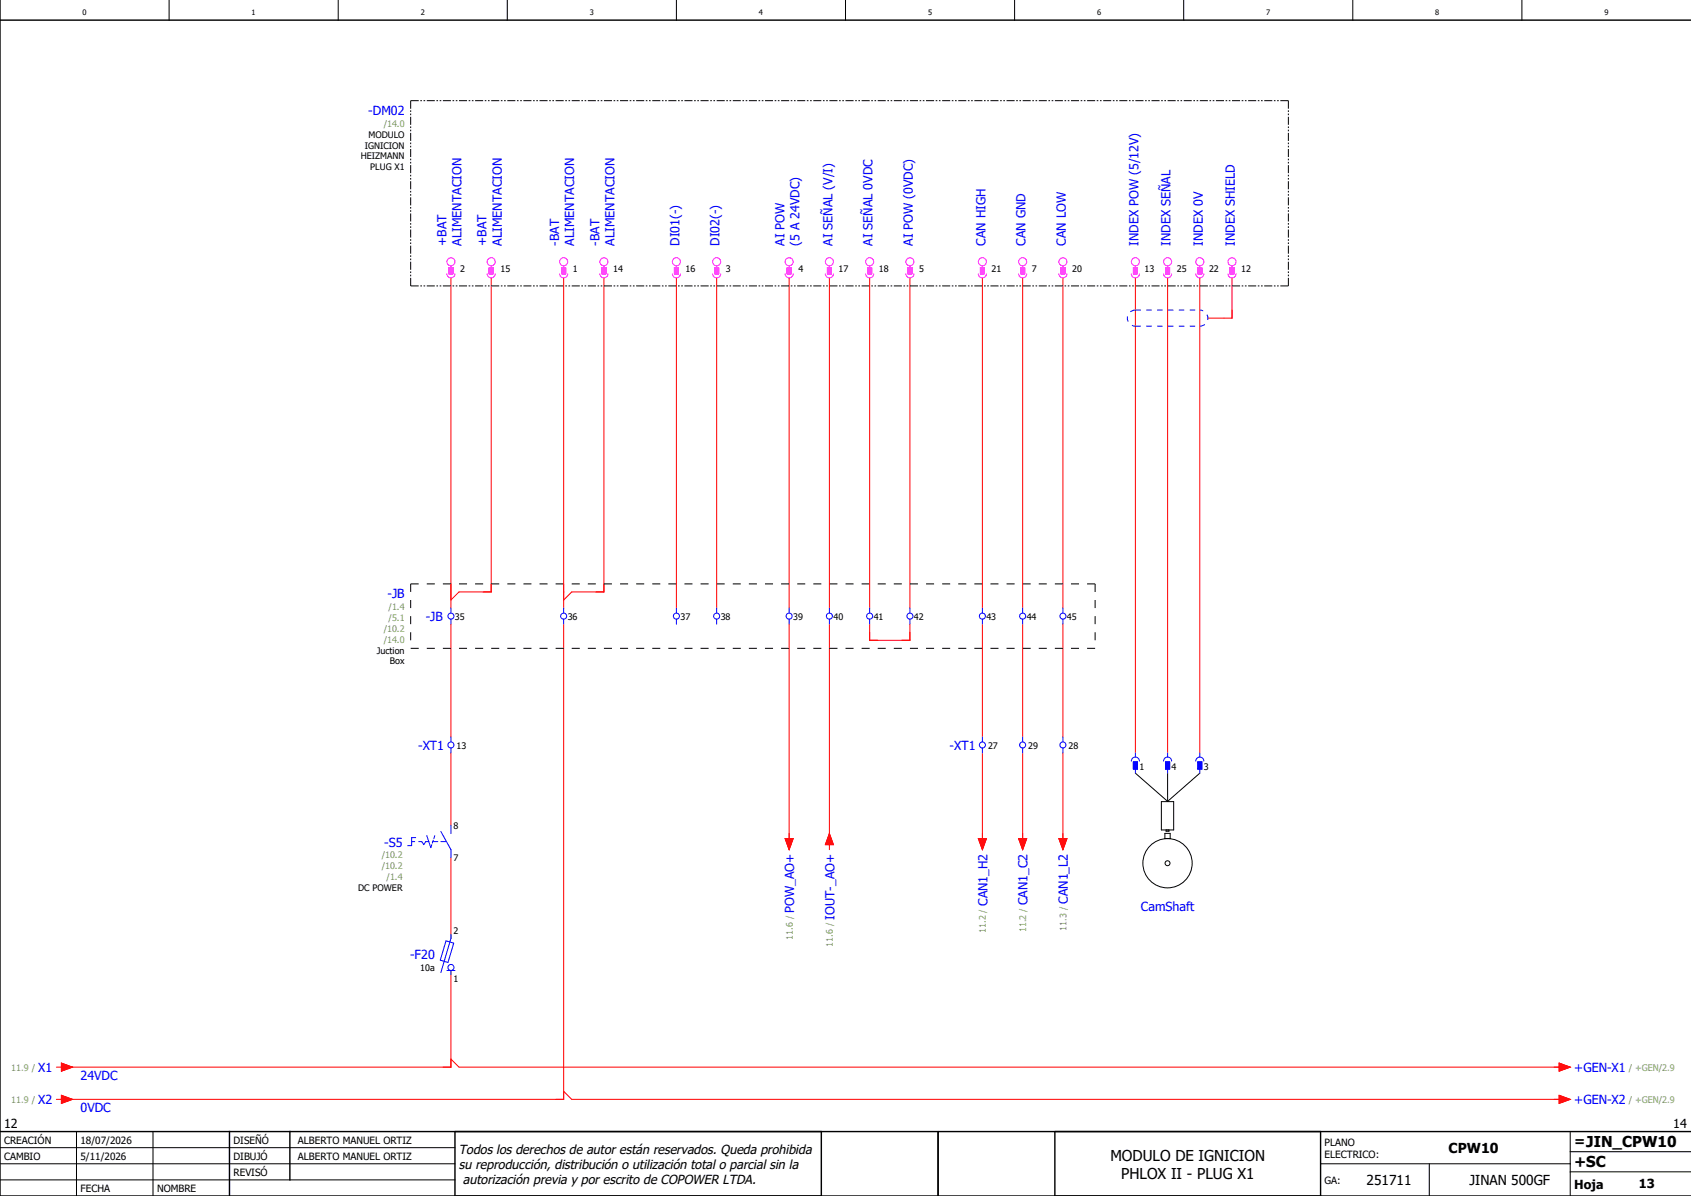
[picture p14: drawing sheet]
<svg xmlns="http://www.w3.org/2000/svg" width="420mm" height="297mm" viewBox="0 0 420 297" stroke-linecap="round" stroke-linejoin="round" font-family="sans-serif">
<defs><g id="words">
<g font-size="3.7">
<text x="275.8" y="288.2">MODULO DE IGNICION</text>
<text x="278.5" y="292.7">PHLOX II - PLUG X1</text>
<text x="391" y="289.8">+SC</text>
</g>
<g font-size="3.4">
<text x="359.8" y="286.4">CPW10</text>
<text x="391" y="284.6">=JIN_CPW10</text>
<text x="339.4" y="294.4">251711</text>
<text x="365" y="294.4">JINAN 500GF</text>
</g>
<g font-size="3.2">
<text x="114" y="286.5">Todos los derechos de autor están reservados. Queda prohibida</text>
<text x="114" y="290.2">su reproducción, distribución o utilización total o parcial sin la</text>
<text x="115" y="294">autorización previa y por escrito de COPOWER LTDA.</text>
</g>
<g font-size="3.1" fill="#00f">
<text x="91.5" y="28.6">-DM02</text>
<text x="110.9" y="61" transform="rotate(-90 110.9 61)">+BAT</text>
<text x="114.6" y="61" transform="rotate(-90 114.6 61)">ALIMENTACION</text>
<text x="120.9" y="61" transform="rotate(-90 120.9 61)">+BAT</text>
<text x="124.6" y="61" transform="rotate(-90 124.6 61)">ALIMENTACION</text>
<text x="138.9" y="61" transform="rotate(-90 138.9 61)">-BAT</text>
<text x="142.6" y="61" transform="rotate(-90 142.6 61)">ALIMENTACION</text>
<text x="148.9" y="61" transform="rotate(-90 148.9 61)">-BAT</text>
<text x="152.6" y="61" transform="rotate(-90 152.6 61)">ALIMENTACION</text>
<text x="168.7" y="61" transform="rotate(-90 168.7 61)">DI01(-)</text>
<text x="178.7" y="61" transform="rotate(-90 178.7 61)">DI02(-)</text>
<text x="194.9" y="61" transform="rotate(-90 194.9 61)">AI POW</text>
<text x="198.6" y="61" transform="rotate(-90 198.6 61)">(5 A 24VDC)</text>
<text x="206.7" y="61" transform="rotate(-90 206.7 61)">AI SEÑAL (V/I)</text>
<text x="216.7" y="61" transform="rotate(-90 216.7 61)">AI SEÑAL 0VDC</text>
<text x="226.7" y="61" transform="rotate(-90 226.7 61)">AI POW (0VDC)</text>
<text x="244.7" y="61" transform="rotate(-90 244.7 61)">CAN HIGH</text>
<text x="254.7" y="61" transform="rotate(-90 254.7 61)">CAN GND</text>
<text x="264.7" y="61" transform="rotate(-90 264.7 61)">CAN LOW</text>
<text x="282.7" y="61" transform="rotate(-90 282.7 61)">INDEX POW (5/12V)</text>
<text x="290.7" y="61" transform="rotate(-90 290.7 61)">INDEX SEÑAL</text>
<text x="298.7" y="61" transform="rotate(-90 298.7 61)">INDEX 0V</text>
<text x="306.7" y="61" transform="rotate(-90 306.7 61)">INDEX SHIELD</text>
<text x="96.2" y="148.6">-JB</text>
<text x="105.7" y="154.2">-JB</text>
<text x="103.9" y="186.2">-XT1</text>
<text x="235.9" y="186.2">-XT1</text>
<text x="95.4" y="210.2">-S5</text>
<text x="197.2" y="226.7" transform="rotate(-90 197.2 226.7)">POW_AO+</text>
<text x="245.2" y="225" transform="rotate(-90 245.2 225)">CAN1_H2</text>
<text x="255.2" y="224.8" transform="rotate(-90 255.2 224.8)">CAN1_C2</text>
<text x="265.2" y="224.4" transform="rotate(-90 265.2 224.4)">CAN1_L2</text>
<text x="283.4" y="226.1">CamShaft</text>
<text x="207.2" y="228.4" transform="rotate(-90 207.2 228.4)">IOUT-_AO+</text>
<text x="101.9" y="238.2">-F20</text>
<text x="9.5" y="266.2">X1</text>
<text x="20" y="268.1">24VDC</text>
<text x="391" y="266.2">+GEN-X1</text>
<text x="9.5" y="274.2">X2</text>
<text x="391" y="274.2">+GEN-X2</text>
<text x="20" y="276.1">0VDC</text>
</g>
<g font-size="3.1">
<text x="1" y="280">12</text>
<text x="415.6" y="280">14</text>
<text x="391" y="295.2">Hoja</text>
<text x="407" y="295">13</text>
</g>
<g font-size="2.5">
<text x="1" y="284">CREACIÓN</text>
<text x="20" y="284">18/07/2026</text>
<text x="58" y="284">DISEÑÓ</text>
<text x="74" y="284">ALBERTO MANUEL ORTIZ</text>
<text x="329" y="284.5">PLANO</text>
<text x="329" y="287.5">ELECTRICO:</text>
<text x="1" y="288">CAMBIO</text>
<text x="20" y="288">5/11/2026</text>
<text x="58" y="292">REVISÓ</text>
<text x="58" y="288">DIBUJÓ</text>
<text x="74" y="288">ALBERTO MANUEL ORTIZ</text>
<text x="329" y="294">GA:</text>
<text x="20" y="296">FECHA</text>
<text x="39" y="296">NOMBRE</text>
</g>
<g font-size="2.2">
<text x="91.5" y="34.2">MODULO</text>
<text x="89.6" y="39.6">HEIZMANN</text>
<text x="90.6" y="36.9">IGNICION</text>
<text x="92" y="42.3">PLUG X1</text>
<text x="114.3" y="67.5">2</text>
<text x="124.3" y="67.5">15</text>
<text x="142.3" y="67.5">1</text>
<text x="152.3" y="67.5">14</text>
<text x="170.3" y="67.5">16</text>
<text x="180.3" y="67.5">3</text>
<text x="198.3" y="67.5">4</text>
<text x="208.3" y="67.5">17</text>
<text x="218.3" y="67.5">18</text>
<text x="228.3" y="67.5">5</text>
<text x="246.3" y="67.5">21</text>
<text x="256.3" y="67.5">7</text>
<text x="266.3" y="67.5">20</text>
<text x="284.3" y="67.5">13</text>
<text x="292.3" y="67.5">25</text>
<text x="300.3" y="67.5">22</text>
<text x="308.3" y="67.5">12</text>
<text x="113" y="153.9">35</text>
<text x="141" y="153.9">36</text>
<text x="169" y="153.9">37</text>
<text x="179" y="153.9">38</text>
<text x="197" y="153.9">39</text>
<text x="207" y="153.9">40</text>
<text x="217" y="153.9">41</text>
<text x="227" y="153.9">42</text>
<text x="245" y="153.9">43</text>
<text x="255" y="153.9">44</text>
<text x="265" y="153.9">45</text>
<text x="93.6" y="162.3">Juction</text>
<text x="96.9" y="165">Box</text>
<text x="113.4" y="185.9">13</text>
<text x="245.4" y="185.9">27</text>
<text x="255.4" y="185.9">29</text>
<text x="265.4" y="185.9">28</text>
<text x="283" y="191.1">1</text>
<text x="291" y="191.1">4</text>
<text x="299" y="191.1">3</text>
<text x="112.6" y="205.9">8</text>
<text x="112.6" y="213.8">7</text>
<text x="89" y="221.2">DC POWER</text>
<text x="112.6" y="231.9">2</text>
<text x="104.4" y="241.1">10a</text>
<text x="112.6" y="243.8">1</text>
</g>
<g font-size="2.2" fill="#7ca552">
<text x="95.3" y="31.5">/14.0</text>
<text x="96.5" y="151.5">/1.4</text>
<text x="96.5" y="154.2">/5.1</text>
<text x="95.3" y="156.9">/10.2</text>
<text x="95.3" y="159.6">/14.0</text>
<text x="94.8" y="213.1">/10.2</text>
<text x="94.8" y="215.8">/10.2</text>
<text x="96" y="218.5">/1.4</text>
<text x="196.9" y="233.4" transform="rotate(-90 196.9 233.4)">11.6 /</text>
<text x="244.9" y="231.7" transform="rotate(-90 244.9 231.7)">11.2 /</text>
<text x="254.9" y="231.5" transform="rotate(-90 254.9 231.5)">11.2 /</text>
<text x="264.9" y="231.1" transform="rotate(-90 264.9 231.1)">11.3 /</text>
<text x="206.9" y="235.1" transform="rotate(-90 206.9 235.1)">11.6 /</text>
<text x="2.8" y="265.9">11.9 /</text>
<text x="404.6" y="265.9">/ +GEN/2.9</text>
<text x="2.8" y="273.9">11.9 /</text>
<text x="404.6" y="273.9">/ +GEN/2.9</text>
</g>
<g font-size="1.9">
<text x="20.5" y="3.6">0</text>
<text x="62.5" y="3.6">1</text>
<text x="104.5" y="3.6">2</text>
<text x="146.5" y="3.6">3</text>
<text x="188.5" y="3.6">4</text>
<text x="230.5" y="3.6">5</text>
<text x="272.5" y="3.6">6</text>
<text x="314.5" y="3.6">7</text>
<text x="356.5" y="3.6">8</text>
<text x="398.5" y="3.6">9</text>
</g>
</g></defs>
<g fill="none" stroke="#000" stroke-width=".25">
<path d="M42 0v5M84 0v5M126 0v5M168 0v5M210 0v5M252 0v5M294 0v5M336 0v5M378 0v5M282 192l8 7M288.5 199.1h3v7h-3zM290 192v7"/>
<path d="M298 192l-8 7M289.3 207h1.3v1.3l-1.3-.1zM289.6 206.1v.3h.7v-.3M0 285h113M0 293h113M0 289h113M19 281v16M38 281v16M328 289h62M355 289v8M390 291h30M390 281v16"/>
<path d="M390 286h30"/>
<circle cx="290" cy="214.4" r="6.1"/>
<circle cx="290" cy="214.4" r=".61"/>
</g>
<path d="M0 5h420M0 0v297h420M0 281h420M57 281v16M72 281v12M113 281v16M204 281v16M233 281v16M262 281v16M328 281v16" fill="none" stroke="#000" stroke-width=".35"/>
<g fill="none" stroke="#f00" stroke-width=".25">
<path d="M112 69v82M122 69v78h-8l-2 2M140 69v82M150 69v78h-8l-2 2M168 69v82M178 69v82M196 69v82M206 69v82M216 69v82M226 69v82M244 69v82M254 69v82"/>
<path d="M264 69v82M282 69v118M290 69v118M298 69v118M306 69v10h-6M112 155v28M140 155v118h-124M196 155v54M206 155v56M216 155v4h10v-4M244 155v28M254 155v28"/>
<path d="M264 155v28M112 187v18M244 187v22M254 187v22M264 187v22M112 213v20M195 208.3h2l-1 2.7zM206 207l1 2.8h-2zM243 208.3h2l-1 2.7zM253 208.3h2l-1 2.7zM263 208.3h2l-1 2.7zM112 241v24h-96"/>
<path d="M14 265h1.2M14 273h1.2M15.2 272l2.8 1-2.8 1zM15.2 264l2.8 1-2.8 1zM112 263l2 2h274M140 271l2 2h246M387.3 264l2.7 1-2.7 1zM387.3 272l2.7 1-2.7 1z"/>
</g>
<g fill="none" stroke="#f0f" stroke-width=".25">
<path d="M111 68a1 1 0 0 0 1 1 1 1 0 0 0 1-1M111.5 66.5h1v1.5h-1zM112 66v.5M121 68a1 1 0 0 0 1 1 1 1 0 0 0 1-1M121.5 66.5h1v1.5h-1zM122 66v.5M139 68a1 1 0 0 0 1 1 1 1 0 0 0 1-1M139.5 66.5h1v1.5h-1zM140 66v.5M149 68a1 1 0 0 0 1 1 1 1 0 0 0 1-1M149.5 66.5h1v1.5h-1zM150 66v.5"/>
<path d="M167 68a1 1 0 0 0 1 1 1 1 0 0 0 1-1M167.5 66.5h1v1.5h-1zM168 66v.5M177 68a1 1 0 0 0 1 1 1 1 0 0 0 1-1M177.5 66.5h1v1.5h-1zM178 66v.5M195 68a1 1 0 0 0 1 1 1 1 0 0 0 1-1M195.5 66.5h1v1.5h-1zM196 66v.5M205 68a1 1 0 0 0 1 1 1 1 0 0 0 1-1M205.5 66.5h1v1.5h-1zM206 66v.5"/>
<path d="M215 68a1 1 0 0 0 1 1 1 1 0 0 0 1-1M215.5 66.5h1v1.5h-1zM216 66v.5M225 68a1 1 0 0 0 1 1 1 1 0 0 0 1-1M225.5 66.5h1v1.5h-1zM226 66v.5M243 68a1 1 0 0 0 1 1 1 1 0 0 0 1-1M243.5 66.5h1v1.5h-1zM244 66v.5M253 68a1 1 0 0 0 1 1 1 1 0 0 0 1-1M253.5 66.5h1v1.5h-1zM254 66v.5"/>
<path d="M263 68a1 1 0 0 0 1 1 1 1 0 0 0 1-1M263.5 66.5h1v1.5h-1zM264 66v.5M281 68a1 1 0 0 0 1 1 1 1 0 0 0 1-1M281.5 66.5h1v1.5h-1zM282 66v.5M289 68a1 1 0 0 0 1 1 1 1 0 0 0 1-1M289.5 66.5h1v1.5h-1zM290 66v.5M297 68a1 1 0 0 0 1 1 1 1 0 0 0 1-1M297.5 66.5h1v1.5h-1zM298 66v.5"/>
<path d="M305 68a1 1 0 0 0 1 1 1 1 0 0 0 1-1M305.5 66.5h1v1.5h-1zM306 66v.5"/>
<circle cx="112" cy="65" r="1"/>
<circle cx="122" cy="65" r="1"/>
<circle cx="140" cy="65" r="1"/>
<circle cx="150" cy="65" r="1"/>
<circle cx="168" cy="65" r="1"/>
<circle cx="178" cy="65" r="1"/>
<circle cx="196" cy="65" r="1"/>
<circle cx="206" cy="65" r="1"/>
<circle cx="216" cy="65" r="1"/>
<circle cx="226" cy="65" r="1"/>
<circle cx="244" cy="65" r="1"/>
<circle cx="254" cy="65" r="1"/>
<circle cx="264" cy="65" r="1"/>
<circle cx="282" cy="65" r="1"/>
<circle cx="290" cy="65" r="1"/>
<circle cx="298" cy="65" r="1"/>
<circle cx="306" cy="65" r="1"/>
</g>
<g fill="#f0f" stroke="#f0f" stroke-width=".25">
<path d="M263.5 66.5h1v1.5h-1z"/>
<path d="M253.5 66.5h1v1.5h-1z"/>
<path d="M243.5 66.5h1v1.5h-1z"/>
<path d="M111.5 66.5h1v1.5h-1z"/>
<path d="M121.5 66.5h1v1.5h-1z"/>
<path d="M281.5 66.5h1v1.5h-1z"/>
<path d="M289.5 66.5h1v1.5h-1z"/>
<path d="M297.5 66.5h1v1.5h-1z"/>
<path d="M305.5 66.5h1v1.5h-1z"/>
<path d="M139.5 66.5h1v1.5h-1z"/>
<path d="M149.5 66.5h1v1.5h-1z"/>
<path d="M167.5 66.5h1v1.5h-1z"/>
<path d="M177.5 66.5h1v1.5h-1z"/>
<path d="M195.5 66.5h1v1.5h-1z"/>
<path d="M205.5 66.5h1v1.5h-1z"/>
<path d="M215.5 66.5h1v1.5h-1z"/>
<path d="M225.5 66.5h1v1.5h-1z"/>
</g>
<path d="M102 25h218M102 25v46M320 25v46M102 71h218" fill="none" stroke="#000" stroke-width=".25" stroke-dasharray="2 .4 .4 .4 .4 .4" stroke-linecap="butt"/>
<g fill="#00f" stroke="#00f" stroke-width=".25">
<path d="M289.5 189.2h1v1.8h-1z"/>
<path d="M281.5 189.2h1v1.8h-1z"/>
<path d="M297.5 189.2h1v1.8h-1z"/>
</g>
<g fill="none" stroke="#00f" stroke-width=".25">
<path d="M112 151v1.3M112 153.8v1.2M140 151v1.3M140 153.8v1.2M168 151v1.3M168 153.8v1.2M178 151v1.3M178 153.8v1.2M196 151v1.3M196 153.8v1.2M206 151v1.3M206 153.8v1.2"/>
<path d="M216 151v1.3M216 153.8v1.2M226 151v1.3M226 153.8v1.2M244 151v1.3M244 153.8v1.2M254 151v1.3M254 153.8v1.2M264 151v1.3M264 153.8v1.2M112 183v1.3M112 185.8v1.2"/>
<path d="M244 183v1.3M244 185.8v1.2M254 183v1.3M254 185.8v1.2M264 183v1.3M264 185.8v1.2M281 189a1 1 0 0 1 1-1 1 1 0 0 1 1 1M281.5 189.2h1v1.8h-1zM282 187v1M282 191v1M289 189a1 1 0 0 1 1-1 1 1 0 0 1 1 1M289.5 189.2h1v1.8h-1z"/>
<path d="M290 187v1M290 191v1M297 189a1 1 0 0 1 1-1 1 1 0 0 1 1 1M297.5 189.2h1v1.8h-1zM298 187v1M298 191v1M102.3 209h.7M103.2 208h-.9v2h-1M104 209h.7l.5 .8 .6-.8h.7M106 207.5l1 3 .3-.7M107.5 209h1.3M107.6 208.6l-.2 .8"/>
<path d="M108 207.5l-.3 .8M109.5 209h1.3M109.5 206.5l2.5 4.5v2M112 205v2M110.8 233.6l1.9 .6-1.4 4.8-1.9-.6zM112 232v1l-2.5 8.5M111 241h2M112 241v1"/>
<circle cx="112" cy="153" r=".75"/>
<circle cx="140" cy="153" r=".75"/>
<circle cx="168" cy="153" r=".75"/>
<circle cx="178" cy="153" r=".75"/>
<circle cx="196" cy="153" r=".75"/>
<circle cx="206" cy="153" r=".75"/>
<circle cx="216" cy="153" r=".75"/>
<circle cx="226" cy="153" r=".75"/>
<circle cx="244" cy="153" r=".75"/>
<circle cx="254" cy="153" r=".75"/>
<circle cx="264" cy="153" r=".75"/>
<circle cx="112" cy="185" r=".75"/>
<circle cx="244" cy="185" r=".75"/>
<circle cx="254" cy="185" r=".75"/>
<circle cx="264" cy="185" r=".75"/>
<circle cx="112" cy="240.3" r=".75"/>
</g>
<path d="M282 77h16M282 77a2 2 0 0 0-2 2 2 2 0 0 0 2 2M282 81h16M298 81a2 2 0 0 0 2-2 2 2 0 0 0-2-2" fill="none" stroke="#00f" stroke-width=".25" stroke-dasharray="1.4 1.4" stroke-linecap="butt"/>
<path d="M102 145h170M102 145v16M272 145v16M102 161h170" fill="none" stroke="#000" stroke-width=".25" stroke-dasharray="2 2" stroke-linecap="butt"/>
<g fill="#f00" stroke="#f00" stroke-width=".25">
<path d="M243 208.3h2l-1 2.7z"/>
<path d="M253 208.3h2l-1 2.7z"/>
<path d="M263 208.3h2l-1 2.7z"/>
<path d="M15.2 272l2.8 1-2.8 1z"/>
<path d="M15.2 264l2.8 1-2.8 1z"/>
<path d="M387.3 264l2.7 1-2.7 1z"/>
<path d="M387.3 272l2.7 1-2.7 1z"/>
<path d="M195 208.3h2l-1 2.7z"/>
<path d="M206 207l1 2.8h-2z"/>
</g>
<use href="#words"/>
</svg>
